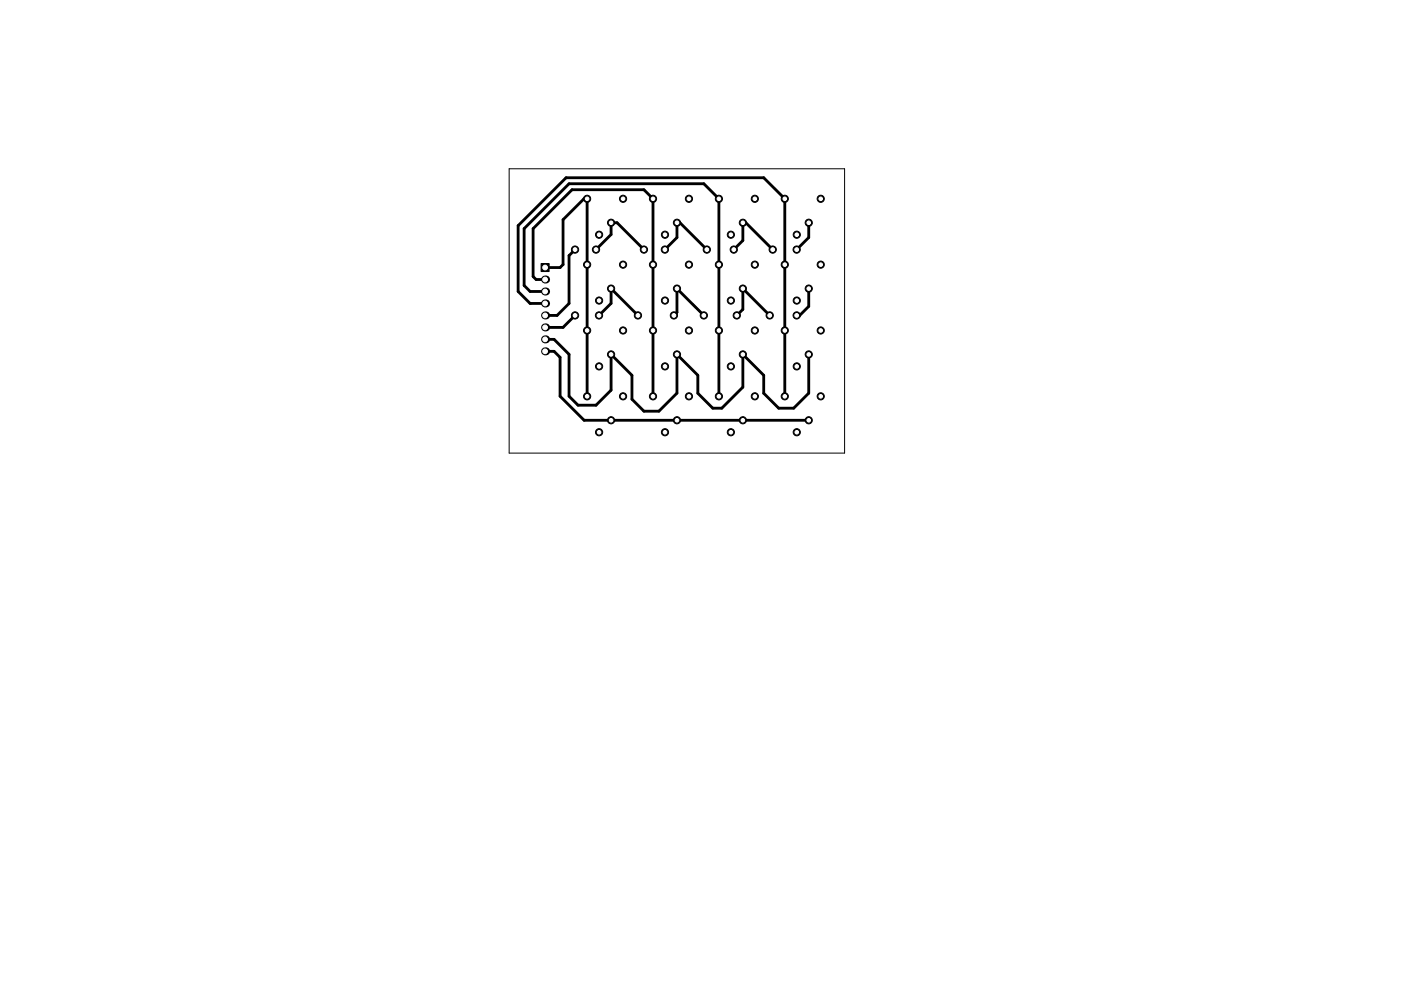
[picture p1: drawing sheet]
<svg xmlns="http://www.w3.org/2000/svg" width="297mm" height="210mm" viewBox="0 0 297 210" stroke-linecap="round" stroke-linejoin="round" font-family="sans-serif">
<path d="M107.9 35.8h71.2v60.3h-71.2z" fill="none" stroke="#000" stroke-width=".21"/>
<g fill="#000" stroke="#000" stroke-width=".21">
<path d="M114.7 55.9h1.7v1.7h-1.7z"/>
<circle cx="121.9" cy="53" r=".77"/>
<circle cx="124.5" cy="56.1" r=".76"/>
<circle cx="124.5" cy="42.2" r=".76"/>
<circle cx="126.4" cy="53" r=".77"/>
<circle cx="127" cy="49.8" r=".76"/>
<circle cx="129.6" cy="47.3" r=".76"/>
<circle cx="132.1" cy="56.1" r=".76"/>
<circle cx="132.1" cy="42.2" r=".76"/>
<circle cx="136.5" cy="53" r=".77"/>
<circle cx="138.4" cy="56.1" r=".76"/>
<circle cx="138.4" cy="42.2" r=".76"/>
<circle cx="141" cy="53" r=".77"/>
<circle cx="141" cy="49.8" r=".76"/>
<circle cx="143.5" cy="47.3" r=".76"/>
<circle cx="146.1" cy="56.1" r=".76"/>
<circle cx="146.1" cy="42.2" r=".76"/>
<circle cx="149.9" cy="53" r=".77"/>
<circle cx="152.4" cy="56.1" r=".76"/>
<circle cx="152.4" cy="42.2" r=".76"/>
<circle cx="155" cy="49.8" r=".76"/>
<circle cx="155.6" cy="53" r=".77"/>
<circle cx="157.5" cy="47.3" r=".76"/>
<circle cx="160" cy="56.1" r=".76"/>
<circle cx="160" cy="42.2" r=".76"/>
<circle cx="163.8" cy="53" r=".77"/>
<circle cx="166.4" cy="56.1" r=".76"/>
<circle cx="166.4" cy="42.2" r=".76"/>
<circle cx="168.9" cy="53" r=".77"/>
<circle cx="168.9" cy="49.8" r=".76"/>
<circle cx="171.5" cy="47.3" r=".76"/>
<circle cx="174" cy="56.1" r=".76"/>
<circle cx="174" cy="42.2" r=".76"/>
<circle cx="121.9" cy="66.9" r=".77"/>
<circle cx="124.5" cy="70.1" r=".76"/>
<circle cx="127" cy="66.9" r=".77"/>
<circle cx="127" cy="77.7" r=".76"/>
<circle cx="127" cy="63.8" r=".76"/>
<circle cx="129.6" cy="75.2" r=".76"/>
<circle cx="129.6" cy="61.2" r=".76"/>
<circle cx="132.1" cy="70.1" r=".76"/>
<circle cx="135.3" cy="66.9" r=".77"/>
<circle cx="138.4" cy="70.1" r=".76"/>
<circle cx="141" cy="63.8" r=".76"/>
<circle cx="141" cy="77.7" r=".76"/>
<circle cx="142.9" cy="66.9" r=".77"/>
<circle cx="143.5" cy="61.2" r=".76"/>
<circle cx="143.5" cy="75.2" r=".76"/>
<circle cx="146.1" cy="70.1" r=".76"/>
<circle cx="149.2" cy="66.9" r=".77"/>
<circle cx="152.4" cy="70.1" r=".76"/>
<circle cx="155" cy="63.8" r=".76"/>
<circle cx="155" cy="77.7" r=".76"/>
<circle cx="156.2" cy="66.9" r=".77"/>
<circle cx="157.5" cy="75.2" r=".76"/>
<circle cx="157.5" cy="61.2" r=".76"/>
<circle cx="160" cy="70.1" r=".76"/>
<circle cx="163.2" cy="66.9" r=".77"/>
<circle cx="166.4" cy="70.1" r=".76"/>
<circle cx="168.9" cy="66.9" r=".77"/>
<circle cx="168.9" cy="63.8" r=".76"/>
<circle cx="168.9" cy="77.7" r=".76"/>
<circle cx="171.5" cy="61.2" r=".76"/>
<circle cx="171.5" cy="75.2" r=".76"/>
<circle cx="174" cy="70.1" r=".76"/>
<circle cx="124.5" cy="84.1" r=".76"/>
<circle cx="127" cy="91.7" r=".76"/>
<circle cx="129.6" cy="89.2" r=".76"/>
<circle cx="132.1" cy="84.1" r=".76"/>
<circle cx="138.4" cy="84.1" r=".76"/>
<circle cx="141" cy="91.7" r=".76"/>
<circle cx="143.5" cy="89.2" r=".76"/>
<circle cx="146.1" cy="84.1" r=".76"/>
<circle cx="152.4" cy="84.1" r=".76"/>
<circle cx="155" cy="91.7" r=".76"/>
<circle cx="157.5" cy="89.2" r=".76"/>
<circle cx="160" cy="84.1" r=".76"/>
<circle cx="166.4" cy="84.1" r=".76"/>
<circle cx="168.9" cy="91.7" r=".76"/>
<circle cx="171.5" cy="89.2" r=".76"/>
<circle cx="174" cy="84.1" r=".76"/>
</g>
<g fill="#000">
<circle cx="115.6" cy="59.3" r=".85"/>
<circle cx="115.6" cy="64.4" r=".85"/>
<circle cx="115.6" cy="69.5" r=".85"/>
<circle cx="115.6" cy="72" r=".85"/>
<circle cx="115.6" cy="66.9" r=".85"/>
<circle cx="115.6" cy="74.5" r=".85"/>
<circle cx="115.6" cy="61.8" r=".85"/>
</g>
<g fill="none" stroke="#000" stroke-width=".6">
<path d="M115.6 59.3h-1.9l-.7-.6v-10.2l8.3-8.2h15.2l2 1.9v41.9M116.2 56.1l-.6 .7h3.1l.7-.7v-9.5l4.4-4.4h.7v41.9M121.9 53l-1.3 1.2v10.2l-2.5 2.5h-2.5M126.4 53l3.2-3.2v-2.5h1.2l5.7 5.7M141 53l2.5-2.6v-3.1h.7l5.7 5.7M155.6 53l1.9-2v-3.7h.6l5.7 5.7M171.5 47.3v3.1l-2.6 2.6M115.6 61.8h-3.2l-1.3-1.2v-12.1l9.5-9.5h28.6l3.2 3.2v41.9M115.6 72h1.9l3.1 3.2v8.9l2 1.9h3.8l3.2-3.2v-7.6l4.4 4.4v5.1l2.5 2.5h3.2l3.8-3.8v-8.2l4.5 4.4v3.8l3.1 3.2h1.9l4.5-4.5v-6.9l4.4 4.4v3.8l3.2 3.2h3.2l3.2-3.2v-8.2M115.6 64.4h-3.2l-2.5-2.6v-13.9l10.1-10.2h41.9l4.5 4.5v41.9M115.6 74.5h1.9l1.2 1.3v8.3l5.1 5.1h47.7M121.9 66.9l-2.5 2.6h-3.8"/>
<path d="M127 66.9l2.6-2.5v-3.2l5.7 5.7M142.9 66.9l.6-.6v-5.1l5.7 5.7M156.2 66.9l1.3-1.3v-4.4l5.7 5.7M171.5 61.2v3.8l-2 1.9h-.6M129.5 89.1l.1 .1"/>
</g>
<g fill="#fff" stroke="#fff" stroke-width=".21">
<circle cx="121.9" cy="53" r=".4"/>
<circle cx="126.4" cy="53" r=".4"/>
<circle cx="136.5" cy="53" r=".4"/>
<circle cx="141" cy="53" r=".4"/>
<circle cx="149.9" cy="53" r=".4"/>
<circle cx="155.6" cy="53" r=".4"/>
<circle cx="163.8" cy="53" r=".4"/>
<circle cx="168.9" cy="53" r=".4"/>
<circle cx="121.9" cy="66.9" r=".4"/>
<circle cx="127" cy="66.9" r=".4"/>
<circle cx="149.2" cy="66.9" r=".4"/>
<circle cx="156.2" cy="66.9" r=".4"/>
<circle cx="135.3" cy="66.9" r=".4"/>
<circle cx="142.9" cy="66.9" r=".4"/>
<circle cx="163.2" cy="66.9" r=".4"/>
<circle cx="168.9" cy="66.9" r=".4"/>
<circle cx="124.5" cy="42.2" r=".38"/>
<circle cx="132.1" cy="42.2" r=".38"/>
<circle cx="129.6" cy="47.3" r=".38"/>
<circle cx="127" cy="49.8" r=".38"/>
<circle cx="124.5" cy="56.1" r=".38"/>
<circle cx="132.1" cy="56.1" r=".38"/>
<circle cx="129.6" cy="61.2" r=".38"/>
<circle cx="127" cy="63.8" r=".38"/>
<circle cx="124.5" cy="70.1" r=".38"/>
<circle cx="132.1" cy="70.1" r=".38"/>
<circle cx="129.6" cy="75.2" r=".38"/>
<circle cx="127" cy="77.7" r=".38"/>
<circle cx="124.5" cy="84.1" r=".38"/>
<circle cx="132.1" cy="84.1" r=".38"/>
<circle cx="129.6" cy="89.2" r=".38"/>
<circle cx="127" cy="91.7" r=".38"/>
<circle cx="138.5" cy="42.2" r=".38"/>
<circle cx="146.1" cy="42.2" r=".38"/>
<circle cx="143.5" cy="47.3" r=".38"/>
<circle cx="141" cy="49.8" r=".38"/>
<circle cx="138.5" cy="56.1" r=".38"/>
<circle cx="146.1" cy="56.1" r=".38"/>
<circle cx="143.5" cy="61.2" r=".38"/>
<circle cx="141" cy="63.8" r=".38"/>
<circle cx="138.5" cy="70.1" r=".38"/>
<circle cx="146.1" cy="70.1" r=".38"/>
<circle cx="143.5" cy="75.2" r=".38"/>
<circle cx="141" cy="77.7" r=".38"/>
<circle cx="138.5" cy="84.1" r=".38"/>
<circle cx="146.1" cy="84.1" r=".38"/>
<circle cx="143.5" cy="89.2" r=".38"/>
<circle cx="141" cy="91.7" r=".38"/>
<circle cx="152.4" cy="42.2" r=".38"/>
<circle cx="160" cy="42.2" r=".38"/>
<circle cx="157.5" cy="47.3" r=".38"/>
<circle cx="155" cy="49.8" r=".38"/>
<circle cx="152.4" cy="56.1" r=".38"/>
<circle cx="160" cy="56.1" r=".38"/>
<circle cx="157.5" cy="61.2" r=".38"/>
<circle cx="155" cy="63.8" r=".38"/>
<circle cx="152.4" cy="70.1" r=".38"/>
<circle cx="160" cy="70.1" r=".38"/>
<circle cx="157.5" cy="75.2" r=".38"/>
<circle cx="155" cy="77.7" r=".38"/>
<circle cx="152.4" cy="84.1" r=".38"/>
<circle cx="160" cy="84.1" r=".38"/>
<circle cx="157.5" cy="89.2" r=".38"/>
<circle cx="155" cy="91.7" r=".38"/>
<circle cx="166.4" cy="42.2" r=".38"/>
<circle cx="174" cy="42.2" r=".38"/>
<circle cx="171.5" cy="47.3" r=".38"/>
<circle cx="168.9" cy="49.8" r=".38"/>
<circle cx="166.4" cy="56.1" r=".38"/>
<circle cx="174" cy="56.1" r=".38"/>
<circle cx="171.5" cy="61.2" r=".38"/>
<circle cx="168.9" cy="63.8" r=".38"/>
<circle cx="166.4" cy="70.1" r=".38"/>
<circle cx="174" cy="70.1" r=".38"/>
<circle cx="171.5" cy="75.2" r=".38"/>
<circle cx="168.9" cy="77.7" r=".38"/>
<circle cx="166.4" cy="84.1" r=".38"/>
<circle cx="174" cy="84.1" r=".38"/>
<circle cx="171.5" cy="89.2" r=".38"/>
<circle cx="168.9" cy="91.7" r=".38"/>
<circle cx="115.6" cy="56.8" r=".5"/>
<circle cx="115.6" cy="59.3" r=".5"/>
<circle cx="115.6" cy="61.8" r=".5"/>
<circle cx="115.6" cy="64.4" r=".5"/>
<circle cx="115.6" cy="66.9" r=".5"/>
<circle cx="115.6" cy="69.5" r=".5"/>
<circle cx="115.6" cy="72" r=".5"/>
<circle cx="115.6" cy="74.5" r=".5"/>
</g>
</svg>
